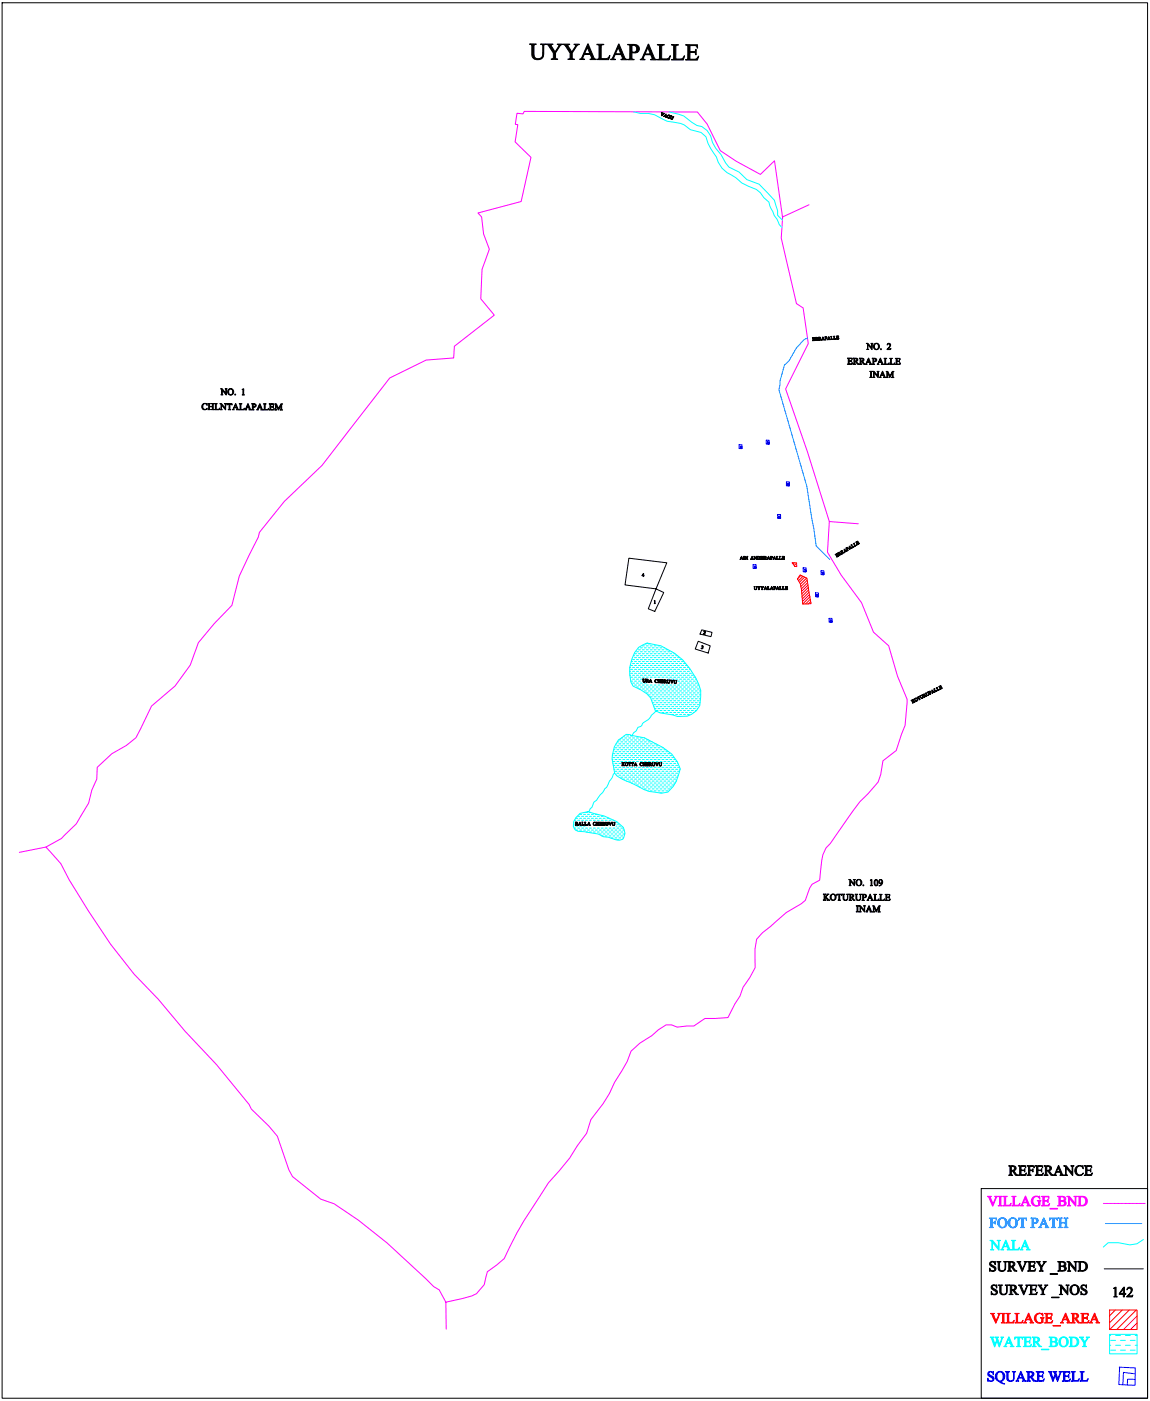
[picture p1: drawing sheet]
<svg xmlns="http://www.w3.org/2000/svg" width="244mm" height="297mm" viewBox="0 0 244 297" stroke-linecap="round" stroke-linejoin="round" font-family="sans-serif">
<g fill="#007fff" stroke="#007fff" stroke-width=".21">
<path d="M209.8 258.2h1.5v.5l-.3-.3-.6-.1v.9l.5-.1 .1-.2v.7l-.1-.3h-.5v.8l.2 .2h-.8l.3-.3v-1.6z" fill-rule="evenodd"/>
<path d="M211.5 259.2a1.05 1.05 0 0 1 2.1 0 1.05 1.05 0 0 1-2.1 0zM212.2 258.4a1.1 1.1 0 0 0 .3 1.8h.2a1.14 1.14 0 0 0 0-1.9z" fill-rule="evenodd"/>
<path d="M213.7 259.2a1.05 1.05 0 0 1 2.1 0 1.05 1.05 0 0 1-2.1 0zM214.4 258.4a1.1 1.1 0 0 0 .3 1.8h.2a1.14 1.14 0 0 0 0-1.9z" fill-rule="evenodd"/>
<path d="M216 258.2h1.6l.1 .5-.3-.3h-.4v1.6l.2 .3h-.8l.2-.2 .1-1.7h-.5l-.2 .3z" fill-rule="evenodd"/>
<path d="M218.6 258.2h.7a.62 .62 0 0 1 .8 .7 .62 .62 0 0 1-1 .4l.1 .8 .2 .2h-.8l.2-.3v-1.6zM219.1 258.4v.8a.46 .46 0 0 0 .7-.4 .46 .46 0 0 0-.7-.4z" fill-rule="evenodd"/>
<path d="M221.3 258.2l.8 1.8 .3 .3h-.8l.2-.2-.2-.5h-.8l-.2 .5 .3 .2h-.7l.3-.3zM221.2 258.7l-.3 .8h.7z" fill-rule="evenodd"/>
<path d="M222.5 258.2h1.7v.5l-.2-.3h-.5v1.6l.3 .3h-.9l.3-.2v-1.7h-.5l-.2 .3z" fill-rule="evenodd"/>
<path d="M224.4 258.2h.8l-.3 .2v.8h1v-.8l-.3-.2h.9l-.3 .3v1.6l.3 .2h-.9l.3-.2v-.8h-1l.1 .8 .2 .2h-.8l.3-.3-.1-1.6z" fill-rule="evenodd"/>
</g>
<g fill="#000" stroke="#000" stroke-width=".21">
<path d="M112.3 9.3h1.4l-.4 .3-.1 1.7a.97 .97 0 0 0 1 1.2 .97 .97 0 0 0 .9-1.3l-.1-1.6-.4-.3h1.2a.48 .48 0 0 0-.5 .6v1.3a1.28 1.28 0 0 1-1.3 1.4 1.28 1.28 0 0 1-1.2-1.4l-.1-1.7z" fill-rule="evenodd"/>
<path d="M115.9 9.3h1.4l-.4 .4 .8 1.3 .8-1.3-.3-.4h1.1l-.7 .7a2.79 2.79 0 0 0-.8 2.4l.4 .2h-1.3l.4-.3a2.79 2.79 0 0 0-.9-2.4z" fill-rule="evenodd"/>
<path d="M119.4 9.3l1.4 .1-.4 .3 .8 1.3 .8-1.3-.3-.3h1.1l-.7 .6a2.79 2.79 0 0 0-.7 2.4l.4 .2h-1.4l.4-.2a2.8 2.8 0 0 0-.8-2.5z" fill-rule="evenodd"/>
<path d="M124.6 9.3l1.3 2.9 .5 .4h-1.3l.3-.2-.3-.9h-1.2l-.3 .9 .4 .2h-1.1l.5-.5zM124.5 10.1l-.5 1.3h1.1z" fill-rule="evenodd"/>
<path d="M126.6 9.4l1.4 .1a.42 .42 0 0 0-.4 .1 .42 .42 0 0 0-.1 .4v2.3a1.38 1.38 0 0 0 1.8-.5l-.2 .8h-2.6l.4-.1 .1-.3v-2.4l-.1-.3z" fill-rule="evenodd"/>
<path d="M131.2 9.3l1.2 2.9 .5 .5h-1.3l.4-.3-.3-.8h-1.3l-.3 .8 .4 .3h-1l.4-.5zM131.1 10.1l-.6 1.3h1.1z" fill-rule="evenodd"/>
<path d="M133.1 9.4h1.2a.97 .97 0 0 1 1.3 1.1 .97 .97 0 0 1-1.5 .7l-.1 1.2 .5 .3h-1.4l.3-.2 .1-.3v-2.4l-.1-.2zM134 9.7v1.3a.73 .73 0 0 0 1-.7 .73 .73 0 0 0-1-.6z" fill-rule="evenodd"/>
<path d="M137.4 9.4l1.3 2.8 .5 .5h-1.3l.4-.3-.3-.8h-1.3l-.3 .8 .4 .3h-1l.4-.5zM137.4 10.1l-.6 1.3h1.1z" fill-rule="evenodd"/>
<path d="M139.4 9.4l1.4 .1a.43 .43 0 0 0-.4 .1 .43 .43 0 0 0-.1 .5v2.3a1.39 1.39 0 0 0 1.9-.6l-.3 .9h-2.5l.3-.2 .1-.2v-2.4l-.1-.3z" fill-rule="evenodd"/>
<path d="M142.4 9.5l1.4 .1a.43 .43 0 0 0-.4 .1 .43 .43 0 0 0-.1 .4v2.3a1.39 1.39 0 0 0 1.9-.6l-.3 .9h-2.5l.4-.2v-2.5v-.3z" fill-rule="evenodd"/>
<path d="M145.4 9.5h2.5l-.1 .7a.51 .51 0 0 0-.6-.5h-.9v1.2h1l.3-.4v1.1l-.3-.5h-1v1.4l.8 .1a1.07 1.07 0 0 0 1.1-.7l-.3 .8h-2.5l.3-.1 .1-.3v-2.6z" fill-rule="evenodd"/>
<path d="M140.2 23.8l.3 .1-.1 .5 .3-.4 .2 .1-.6 .5z" fill-rule="evenodd"/>
<path d="M140.7 24.7l.5-.5 .1 .7-.2-.1 .1-.2zM141.1 24.3l-.1 .2 .2 .1z" fill-rule="evenodd"/>
<path d="M141.5 24.5l.4-.1 .2 .1v.2a.27 .27 0 0 0-.3-.2 .27 .27 0 0 0-.2 .3 .27 .27 0 0 0 .3 .2v-.3l.2 .1-.1 .1a.31 .31 0 0 1-.5 .1 .31 .31 0 0 1 0-.5z" fill-rule="evenodd"/>
<path d="M142.2 24.5l.3 .1-.3 .5 .1 .1h.3l.1-.5 .2 .1-.2 .3a.26 .26 0 0 1-.4 .2 .26 .26 0 0 1-.1-.4z" fill-rule="evenodd"/>
<path d="M172.2 71.6h.5l.1 .1-.4-.1v.3l.3-.1v.2l-.3-.1 .1 .3 .3-.2v.2h-.5z" fill-rule="evenodd"/>
<path d="M172.8 71.6h.5l-.1 .3 .3 .3-.5-.3 .2 .3h-.3zM173 71.6v.3l.2-.1v-.2z" fill-rule="evenodd"/>
<path d="M173.5 71.5h.5l-.1 .3 .3 .3h-.2l-.2-.3v.3l-.3 .1zM173.7 71.5v.3h.1l.1-.2z" fill-rule="evenodd"/>
<path d="M174.5 71.4l.4 .7h-.3v-.2h-.2v.2h-.2zM174.5 71.6l-.1 .3 .2-.1z" fill-rule="evenodd"/>
<path d="M174.9 71.4h.2a.2 .2 0 0 1 .3 .2 .2 .2 0 0 1-.3 .2l.1 .3h-.3zM175 71.5l.2 .2v-.2z" fill-rule="evenodd"/>
<path d="M175.7 71.4l.4 .6h-.2v-.2h-.3v.2h-.2zM175.7 71.5l-.1 .3h.2z" fill-rule="evenodd"/>
<path d="M176.1 71.3h.3l-.1 .6 .4-.1v.2h-.6z" fill-rule="evenodd"/>
<path d="M176.7 71.3h.3l-.1 .6 .4-.2-.1 .2-.5 .1z" fill-rule="evenodd"/>
<path d="M177.3 71.3l.5-.1v.2l-.3-.1v.3l.3-.2v.3l-.3-.1v.2l.4-.1-.1 .2h-.5z" fill-rule="evenodd"/>
<path d="M179.7 75.9h1v.3l-.2-.2h-.4l-.1 .5h.5l.1-.2v.5l-.2-.2h-.4v.5l.5 .1 .3-.3-.1 .3h-1l.2-.2v-.9z" fill-rule="evenodd"/>
<path d="M180.9 75.9l.9 .1v.4l-.2 .2 .6 .6h-.4l-.4-.6h-.2v.5l.2 .1h-.5l.2-.1-.1-1.1zM181.2 76l.1 .6a.3 .3 0 0 0 .4-.3 .3 .3 0 0 0-.5-.3z" fill-rule="evenodd"/>
<path d="M182.2 75.9l.9 .1 .1 .3-.3 .3 .6 .6h-.4l-.4-.6h-.1l-.1 .5 .2 .1h-.5l.2-.1v-.9zM182.6 76v.6a.3 .3 0 0 0 .4-.3 .3 .3 0 0 0-.4-.3z" fill-rule="evenodd"/>
<path d="M183.7 72.8h.3l.8 1v-.8l-.1-.2h.4l-.2 .2v1.1l-.9-1v.8l.2 .2h-.4l.1-.1v-1z" fill-rule="evenodd"/>
<path d="M184.1 75.9l.8 1.4-.6-.1 .2-.1-.1-.3h-.5l-.2 .3 .2 .1h-.4zM184.1 76.2l-.2 .5h.4z" fill-rule="evenodd"/>
<path d="M184.4 78.7h.6l-.2 .2v1l.2 .1h-.6l.2-.1v-1.1z" fill-rule="evenodd"/>
<path d="M185 78.7h.3l.8 1v-.9l-.1-.1h.4l-.2 .2v1.2l-.9-1.1v.9l.2 .1h-.4l.1-.1v-1z" fill-rule="evenodd"/>
<path d="M184.9 75.9l.5 .1a.39 .39 0 0 1 .5 .4 .39 .39 0 0 1-.6 .2v.6l.2 .1h-.6l.2-.2v-1.1zM185.3 76v.6a.29 .29 0 0 0 .4-.3 .29 .29 0 0 0-.4-.3z" fill-rule="evenodd"/>
<path d="M185.2 73.4a.67 .67 0 0 1 1.3 0 .67 .67 0 0 1-1.3 0zM185.6 72.9a.68 .68 0 0 0 .3 1.2 .6 .6 0 0 0 .4-.8 .6 .6 0 0 0-.7-.4z" fill-rule="evenodd"/>
<path d="M186.7 75.9l.7 1.4h-.6l.2-.1-.1-.4h-.5l-.2 .4 .2 .1h-.4zM186.6 76.2l-.2 .6h.4z" fill-rule="evenodd"/>
<path d="M187.1 78.7l.7 1.3h-.5l.1-.1-.1-.3h-.5l-.1 .3 .2 .1h-.5zM187.1 79l-.2 .5h.4z" fill-rule="evenodd"/>
<path d="M187.4 76h.6l-.2 .1v.9a.45 .45 0 0 0 .7-.1l-.1 .4h-1l.2-.2v-1z" fill-rule="evenodd"/>
<path d="M188.2 72.9a.43 .43 0 0 1 .7 .1 .43 .43 0 0 1-.3 .7l-.3 .3 .6-.1-.1 .2h-.7a.95 .95 0 0 0 .5-1l-.2-.2-.3 .3z" fill-rule="evenodd"/>
<path d="M188.6 76h.6l-.2 .1v.9a.45 .45 0 0 0 .7-.1l-.1 .4h-1l.2-.2v-1z" fill-rule="evenodd"/>
<path d="M189.8 76h1v.3l-.1-.2-.5-.1v.6l.4-.1 .1-.1v.4l-.1-.2h-.4v.5v.1h.5l.2-.2-.1 .3h-1l.2-.1v-1z" fill-rule="evenodd"/>
<path d="M43 85.7l.9-.2v.5a.52 .52 0 0 0-.7-.3 .52 .52 0 0 0-.2 .8l.4 .3 .5-.3a.65 .65 0 0 1-1 .2 .65 .65 0 0 1 .1-1z" fill-rule="evenodd"/>
<path d="M44.1 85.6h.5l-.2 .1v.5h.6v-.5l-.2-.1h.6l-.2 .1v1l.2 .2h-.6l.2-.1v-.6h-.6v.6l.2 .1h-.5l.1-.2v-1z" fill-rule="evenodd"/>
<path d="M45.5 85.6h.6l-.2 .1-.1 .9a.45 .45 0 0 0 .8-.1l-.1 .4h-1l.2-.2v-1z" fill-rule="evenodd"/>
<path d="M46.6 85.6h.4l.8 1v-.9l-.2-.1h.4l-.2 .1v1.2l-.8-1.1v.9l.1 .2h-.4l.2-.1v-1.1z" fill-rule="evenodd"/>
<path d="M46.8 82.4h.3l.8 1v-.9l-.2-.1h.5l-.2 .2v1.1l-.9-1v.9l.2 .1h-.5l.2-.1v-1z" fill-rule="evenodd"/>
<path d="M48.2 83.1a.7 .7 0 0 1 1.4 0 .7 .7 0 0 1-1.4 0zM48.7 82.5a.68 .68 0 0 0 .3 1.2 .65 .65 0 0 0 .3-.7 .65 .65 0 0 0-.5-.5z" fill-rule="evenodd"/>
<path d="M48.1 85.6h1.1v.3l-.2-.2h-.2v1.1l.1 .1h-.5l.2-.2v-1h-.3l-.2 .2z" fill-rule="evenodd"/>
<path d="M49.9 85.6l.8 1.3h-.6l.2-.1-.1-.3h-.6l-.1 .3 .2 .1h-.4zM49.9 85.9l-.2 .5h.4z" fill-rule="evenodd"/>
<path d="M51.3 82.6l.4-.2v1.2l.1 .1h-.5l.2-.1v-.9z" fill-rule="evenodd"/>
<path d="M50.7 85.6h.6l-.2 .1v1.1a.54 .54 0 0 0 .7-.3l-.1 .4h-1l.2-.1v-1z" fill-rule="evenodd"/>
<path d="M52.6 85.6l.7 1.3h-.5l.1-.1-.1-.3h-.5l-.2 .3 .2 .1h-.4zM52.5 85.9l-.2 .5h.4z" fill-rule="evenodd"/>
<path d="M53.3 85.6h.5a.39 .39 0 0 1 .5 .4 .39 .39 0 0 1-.6 .3v.5l.2 .1h-.6l.2-.1v-1zM53.7 85.7v.5a.29 .29 0 0 0 .4-.2 .29 .29 0 0 0-.4-.3z" fill-rule="evenodd"/>
<path d="M55.1 85.6l.7 1.3h-.5l.1-.1-.1-.3h-.5l-.1 .3 .1 .1h-.4zM55 85.9l-.2 .5h.5z" fill-rule="evenodd"/>
<path d="M55.8 85.6h.6l-.2 .1v1a.45 .45 0 0 0 .8-.1l-.1 .3h-1.1l.2-.1v-1z" fill-rule="evenodd"/>
<path d="M57.1 85.6h1v.3l-.2-.2h-.5v.5h.4l.1-.2v.5l-.1-.2h-.4v.5h.5l.3-.2-.2 .3h-1l.2-.2v-1z" fill-rule="evenodd"/>
<path d="M58.2 85.6h.4l.5 1 .4-1h.4l-.2 .2v1l.2 .1h-.5l.1-.1v-1l-.5 1.1-.5-1.1v1l.2 .1h-.5l.2-.2v-1z" fill-rule="evenodd"/>
<path d="M187.9 78.7h.4l.4 1.1 .5-1h.4l-.2 .1v1l.2 .2h-.6l.2-.1v-1l-.6 1-.4-1-.1 .9 .2 .1h-.4l.2-.1v-.9z" fill-rule="evenodd"/>
<path d="M157.2 118l.4 .6h-.3v-.2h-.2v.2h-.2zM157.2 118.1l-.1 .3h.2z" fill-rule="evenodd"/>
<path d="M157.6 118h.4l.2 .1a.33 .33 0 0 1-.3 .5h-.3zM157.8 118v.6a.29 .29 0 0 0 .3-.3 .29 .29 0 0 0-.3-.3z" fill-rule="evenodd"/>
<path d="M158.3 118h.3v.6h-.3z" fill-rule="evenodd"/>
<path d="M159.5 118l.3 .6h-.2v-.2h-.3v.2h-.2zM159.4 118.1l-.1 .3h.2z" fill-rule="evenodd"/>
<path d="M159.8 118h.2l.4 .5-.1-.5h.2l-.1 .6-.4-.5 .1 .5h-.3l.1-.5z" fill-rule="evenodd"/>
<path d="M160.5 118h.5l.2 .1a.33 .33 0 0 1-.4 .5h-.3zM160.7 118v.6a.29 .29 0 0 0 .4-.3 .29 .29 0 0 0-.4-.3z" fill-rule="evenodd"/>
<path d="M161.3 118h.2l-.1 .3h.3l-.1-.3h.3v.6h-.3l.1-.3h-.3l.1 .3h-.2z" fill-rule="evenodd"/>
<path d="M162 118h.4l-.1 .3 .3 .3h-.2l-.2-.3v.3h-.2zM162.2 118v.3h.1v-.2z" fill-rule="evenodd"/>
<path d="M162.9 118l.4 .6h-.3l.1-.2h-.3v.2h-.2zM162.9 118.1l-.1 .3h.2z" fill-rule="evenodd"/>
<path d="M163.3 118h.3a.2 .2 0 0 1 .2 .2 .2 .2 0 0 1-.3 .1l.1 .3h-.3zM163.5 118v.3h.2v-.2z" fill-rule="evenodd"/>
<path d="M164.2 118l.4 .6h-.3v-.2h-.2v.2h-.2zM164.2 118.1l-.1 .3h.2z" fill-rule="evenodd"/>
<path d="M164.6 118h.3l-.1 .5 .3-.1v.2h-.5z" fill-rule="evenodd"/>
<path d="M165.2 118h.3l-.1 .6 .3-.2v.2h-.5z" fill-rule="evenodd"/>
<path d="M165.8 118h.5v.1l-.3-.1v.3l.2-.1v.2l-.2-.1v.3l.3-.1v.1h-.5z" fill-rule="evenodd"/>
<path d="M177.1 117.6l.4-.3 .1 .1-.4 .1 .2 .2 .2-.2 .1 .2-.3 .1 .1 .2 .3-.3v.2l-.4 .2z" fill-rule="evenodd"/>
<path d="M177.6 117.3l.4-.2 .1 .3 .4 .1h-.6l.3 .2-.3 .1zM177.8 117.2l.1 .3 .1-.1v-.2z" fill-rule="evenodd"/>
<path d="M178.1 116.9l.5-.1v.3l.4 .1-.5-.1 .2 .3-.2 .1zM178.3 116.9l.2 .2 .1-.1-.1-.2z" fill-rule="evenodd"/>
<path d="M179 116.4l.6 .4-.2 .1-.1-.1-.2 .1 .1 .2-.2 .1zM179 116.6l.1 .2 .2-.1z" fill-rule="evenodd"/>
<path d="M179.3 116.2l.2-.1a.2 .2 0 0 1 .3 .1 .2 .2 0 0 1-.2 .2l.3 .3-.3 .1zM179.5 116.2l.2 .2v-.2z" fill-rule="evenodd"/>
<path d="M180.1 115.8l.6 .4-.2 .1-.1-.2-.2 .1 .1 .2-.2 .1zM180.1 115.9l.1 .3 .1-.1z" fill-rule="evenodd"/>
<path d="M180.4 115.6l.2-.2 .3 .6 .2-.3 .1 .2-.5 .3z" fill-rule="evenodd"/>
<path d="M181.4 115l.5-.3v.1l-.3 .1 .1 .2 .2-.2 .1 .2-.2 .1 .1 .2 .3-.3v.2l-.4 .2z" fill-rule="evenodd"/>
<path d="M180.9 115.3l.3-.2 .2 .6 .2-.3 .1 .2-.5 .2z" fill-rule="evenodd"/>
<path d="M136.4 121.6l.2 .4-.1 .3-.1-.2h-.3zM136.4 121.7l-.2 .3h.2z" fill-rule="evenodd"/>
<path d="M138.7 127.4l.2-.1 .1 .7h-.3z" fill-rule="evenodd"/>
<path d="M148.8 137l.2-.1 .1 .2-.1 .3-.2 .2-.1-.1h.2l-.1-.3 .2-.1z" fill-rule="evenodd"/>
<path d="M149.3 133.9a.21 .21 0 0 1 .3 .1 .21 .21 0 0 1-.2 .3l-.2 .1h.3v.1l-.4-.1 .4-.3-.1-.2-.2 .1z" fill-rule="evenodd"/>
<path d="M159.8 124.4h.3v.5a.2 .2 0 0 0 .2 .1 .2 .2 0 0 0 .1-.3l-.1-.3h.2l-.1 .3a.25 .25 0 0 1-.2 .3 .25 .25 0 0 1-.3-.3z" fill-rule="evenodd"/>
<path d="M160.6 124.4h.2l.1 .3 .1-.3h.2l-.3 .3 .1 .3h-.2l.1-.3z" fill-rule="evenodd"/>
<path d="M161.3 124.4h.2l.1 .3 .1-.3h.3l-.3 .3v.3h-.2l.1-.3z" fill-rule="evenodd"/>
<path d="M162.3 124.3l.4 .7h-.3v-.2h-.2v.2h-.2zM162.3 124.5l-.1 .3h.2z" fill-rule="evenodd"/>
<path d="M162.7 124.4h.3l-.1 .5 .4-.1-.1 .2h-.5z" fill-rule="evenodd"/>
<path d="M163.6 124.3l.4 .7h-.3v-.2h-.2v.2h-.2zM163.6 124.5l-.1 .3h.2z" fill-rule="evenodd"/>
<path d="M164 124.4h.2a.2 .2 0 0 1 .3 .2 .2 .2 0 0 1-.3 .1l.1 .3h-.3zM164.2 124.4v.3h.1l.1-.2z" fill-rule="evenodd"/>
<path d="M164.9 124.3l.3 .7h-.2v-.2h-.3v.2h-.2zM164.9 124.5l-.2 .3h.3z" fill-rule="evenodd"/>
<path d="M165.3 124.4h.3l-.1 .5 .3-.1v.2h-.5z" fill-rule="evenodd"/>
<path d="M165.9 124.4h.3l-.1 .5 .3-.1v.2h-.5z" fill-rule="evenodd"/>
<path d="M166.5 124.4h.5v.1l-.4-.1v.3l.3-.1v.2l-.3-.1 .1 .3 .3-.2v.2h-.5z" fill-rule="evenodd"/>
<path d="M136.2 144h.3l-.1 .4 .1 .2 .3-.1-.1-.5h.2l-.1 .4a.26 .26 0 0 1-.2 .2 .26 .26 0 0 1-.3-.3z" fill-rule="evenodd"/>
<path d="M137 144l.4 .1-.1 .2 .3 .4-.4-.4v.4l-.3-.1zM137.1 144v.3h.2v-.2z" fill-rule="evenodd"/>
<path d="M137.9 144l.4 .7h-.3v-.2h-.2v.2h-.2zM137.9 144.2l-.1 .2h.2z" fill-rule="evenodd"/>
<path d="M138.9 144.2l.5-.1v.2a.26 .26 0 0 0-.4-.1 .26 .26 0 0 0 0 .4 .26 .26 0 0 0 .4 0 .32 .32 0 0 1-.5 .1 .32 .32 0 0 1 0-.5z" fill-rule="evenodd"/>
<path d="M139.5 144.1h.2l-.1 .3h.3v-.3h.2v.7h-.3l.1-.3-.3-.1 .1 .4-.3-.1z" fill-rule="evenodd"/>
<path d="M140.2 144.1h.5v.2l-.3-.1v.2l.2-.1v.3l-.2-.1-.1 .2 .4-.1v.2h-.5z" fill-rule="evenodd"/>
<path d="M140.8 144.2h.4l-.1 .3 .3 .3-.4-.3v.3h-.2zM141 144.2l-.1 .3h.2v-.2z" fill-rule="evenodd"/>
<path d="M141.4 144.2h.3l-.1 .5a.2 .2 0 0 0 .2 .1 .2 .2 0 0 0 .2-.2l-.1-.4h.2l-.1 .4a.26 .26 0 0 1-.3 .3 .26 .26 0 0 1-.2-.3z" fill-rule="evenodd"/>
<path d="M142.1 144.2h.3l.1 .5 .1-.5h.2l-.3 .7z" fill-rule="evenodd"/>
<path d="M142.8 144.2l.3 .1-.1 .5a.2 .2 0 0 0 .3 .1 .2 .2 0 0 0 .1-.3l-.1-.3h.2l-.1 .3a.26 .26 0 0 1-.3 .3 .26 .26 0 0 1-.2-.3z" fill-rule="evenodd"/>
<path d="M193.2 148.5l.2-.1 .1 .3v-.3l.2-.2-.2 .5 .6 .1-.3 .1-.3-.2 .2 .3-.2 .1z" fill-rule="evenodd"/>
<path d="M193.9 148.3a.35 .35 0 0 1 .7 0 .35 .35 0 0 1-.7 0zM194 148.3a.28 .28 0 0 0 .5 0 .28 .28 0 0 0-.5 0z" fill-rule="evenodd"/>
<path d="M194.5 147.9l.4-.3 .1 .2h-.3l.4 .5-.2 .1-.2-.6-.2 .2z" fill-rule="evenodd"/>
<path d="M195 147.6l.2-.1 .2 .5h.2l.1-.2-.3-.4 .2-.1 .1 .4a.26 .26 0 0 1-.1 .4 .26 .26 0 0 1-.4-.2z" fill-rule="evenodd"/>
<path d="M195.6 147.3l.4-.2 .1 .3 .4 .2-.2 .1-.3-.2 .1 .3-.2 .1zM195.8 147.3l.1 .2 .1-.1v-.2z" fill-rule="evenodd"/>
<path d="M196.2 147l.2-.1 .2 .4 .2 .1 .1-.2-.3-.4 .2-.1 .1 .4a.26 .26 0 0 1-.1 .4 .26 .26 0 0 1-.4-.2z" fill-rule="evenodd"/>
<path d="M196.8 146.7l.2-.1a.21 .21 0 0 1 .4 .1 .2 .2 0 0 1-.3 .2l.3 .2-.3 .2zM197 146.6l.2 .3v-.3z" fill-rule="evenodd"/>
<path d="M197.6 146.3l.6 .4-.5 .1 .1 .1-.2 .1zM197.7 146.4v.3l.2-.1z" fill-rule="evenodd"/>
<path d="M198 146.1l.2-.1 .2 .6 .3-.3v.2l-.5 .2z" fill-rule="evenodd"/>
<path d="M198.5 145.9l.3-.2 .1 .6 .3-.3v.2l-.4 .2z" fill-rule="evenodd"/>
<path d="M199 145.6l.5-.2v.1h-.3l.1 .3 .2-.2 .1 .2h-.3l.2 .2 .2-.2 .1 .1-.5 .3z" fill-rule="evenodd"/>
<path d="M122 174.3l.4 .1-.1 .2 .3 .4-.4-.3v.3h-.2zM122.2 174.4v.2h.1v-.2z" fill-rule="evenodd"/>
<path d="M123 174.3l.3 .7-.5-.3v.3h-.2zM122.9 174.5l-.1 .2h.2z" fill-rule="evenodd"/>
<path d="M123.3 174.3h.3l-.1 .6 .4-.1-.1 .2h-.5z" fill-rule="evenodd"/>
<path d="M123.9 174.3h.3l-.1 .6 .4-.1-.1 .2h-.5z" fill-rule="evenodd"/>
<path d="M124.9 174.3l.3 .7h-.2v-.2h-.3v.2h-.2zM124.8 174.5l-.1 .2h.2z" fill-rule="evenodd"/>
<path d="M125.8 174.4l.5-.1v.2a.26 .26 0 0 0-.4 0 .26 .26 0 0 0 .1 .4 .26 .26 0 0 0 .3-.1 .33 .33 0 0 1-.4 .1 .33 .33 0 0 1-.1-.5z" fill-rule="evenodd"/>
<path d="M126.4 174.3h.3l-.1 .3h.3l-.1-.3h.3v.7h-.3l.1-.3h-.3l.1 .3h-.3z" fill-rule="evenodd"/>
<path d="M127.1 174.3h.5v.2l-.3-.1v.2l.2-.1v.3l-.2-.1v.2l.4-.1-.1 .2h-.5z" fill-rule="evenodd"/>
<path d="M127.7 174.3l.5 .1-.2 .3 .3 .3-.4-.3 .1 .3h-.3zM127.9 174.4v.3l.1-.1 .1-.2z" fill-rule="evenodd"/>
<path d="M128.3 174.3h.3l-.1 .5 .2 .2 .2-.2-.1-.5h.2l-.1 .4a.25 .25 0 0 1-.2 .3 .25 .25 0 0 1-.3-.3z" fill-rule="evenodd"/>
<path d="M129.1 174.3h.2l.1 .6 .1-.6h.2l-.3 .7z" fill-rule="evenodd"/>
<path d="M129.8 174.3h.2l-.1 .5 .2 .2 .2-.1-.1-.5h.3l-.1 .3a.25 .25 0 0 1-.3 .3 .25 .25 0 0 1-.2-.3z" fill-rule="evenodd"/>
<path d="M131.8 161.7h.3l-.1 .3 .2-.3h.2l-.3 .3 .4 .3h-.3l-.2-.3 .1 .3h-.3z" fill-rule="evenodd"/>
<path d="M132.5 162a.35 .35 0 0 1 .7 0 .35 .35 0 0 1-.7 0zM132.6 162a.28 .28 0 0 0 .5 0 .28 .28 0 0 0-.5 0z" fill-rule="evenodd"/>
<path d="M133.3 161.7h.5v.2l-.2-.2 .1 .7h-.3l.1-.7-.3 .2z" fill-rule="evenodd"/>
<path d="M133.9 161.7h.5v.2l-.2-.2 .1 .7h-.3l.1-.7-.3 .2z" fill-rule="evenodd"/>
<path d="M134.8 161.7l.3 .7h-.2v-.3h-.3v.3h-.2zM134.7 161.8l-.1 .3h.3z" fill-rule="evenodd"/>
<path d="M135.8 161.8l.4-.1v.2a.25 .25 0 0 0-.4 0 .25 .25 0 0 0 0 .4 .25 .25 0 0 0 .4-.1 .32 .32 0 0 1-.5 .1 .32 .32 0 0 1 .1-.5z" fill-rule="evenodd"/>
<path d="M136.3 161.7h.3l-.1 .3h.3l-.1-.3h.3v.7h-.3l.1-.3h-.3l.1 .3h-.3z" fill-rule="evenodd"/>
<path d="M137 161.7h.5v.2l-.3-.1v.2l.2-.1v.2l-.2-.1v.3l.4-.1-.1 .2h-.5z" fill-rule="evenodd"/>
<path d="M137.6 161.7l.5 .1-.2 .3 .3 .3h-.1l-.2-.3v.3h-.3zM137.8 161.8v.2h.1l.1-.2z" fill-rule="evenodd"/>
<path d="M138.2 161.7h.3l-.1 .5 .2 .2 .2-.2-.1-.5h.2l-.1 .4a.25 .25 0 0 1-.2 .3 .25 .25 0 0 1-.3-.3z" fill-rule="evenodd"/>
<path d="M139 161.7h.2l.1 .5 .1-.5h.2l-.3 .7z" fill-rule="evenodd"/>
<path d="M139.7 161.7h.2l-.1 .5 .2 .2 .2-.2-.1-.5h.3l-.1 .4a.26 .26 0 0 1-.3 .3 .26 .26 0 0 1-.2-.3z" fill-rule="evenodd"/>
<path d="M174.6 189.6h.5l-.2 .1v.5l.5-.5-.1-.1h.5l-.7 .5 .8 .8h-.6l.1-.2-.5-.5v.5l.2 .2h-.6l.2-.2v-1z" fill-rule="evenodd"/>
<path d="M176 190.2a.67 .67 0 0 1 1.3 0 .67 .67 0 0 1-1.3 0zM176.4 189.7a.68 .68 0 0 0 .3 1.1 .65 .65 0 0 0 .4-.6 .65 .65 0 0 0-.5-.6z" fill-rule="evenodd"/>
<path d="M177.4 189.6h1.1v.3l-.2-.2h-.2l-.1 1 .2 .2h-.5l.2-.1v-1.1h-.3l-.2 .2z" fill-rule="evenodd"/>
<path d="M178.6 189.6h.5l-.1 .1-.1 .7a.39 .39 0 0 0 .4 .5 .39 .39 0 0 0 .4-.6v-.6l-.2-.1h.5l-.2 .1v.7a.51 .51 0 0 1-.6 .5 .51 .51 0 0 1-.4-.6l-.1-.6z" fill-rule="evenodd"/>
<path d="M180 186.5h.3l.8 1v-.9l-.2-.1h.5l-.2 .1v1.2l-.9-1.1v.9l.2 .2h-.5l.2-.1v-1.1z" fill-rule="evenodd"/>
<path d="M180 189.6l.9 .1 .1 .3-.3 .3 .6 .6h-.3l-.5-.6h-.1v.4l.2 .2h-.6l.2-.1v-1zM180.4 189.7v.5a.3 .3 0 0 0 .4-.3 .3 .3 0 0 0-.4-.2z" fill-rule="evenodd"/>
<path d="M181.5 192h.6l-.2 .2v1l.2 .1h-.6l.2-.1v-.9z" fill-rule="evenodd"/>
<path d="M181.4 187.1a.7 .7 0 0 1 1.4 0 .7 .7 0 0 1-1.4 0zM181.9 186.6a.68 .68 0 0 0 .3 1.1 .65 .65 0 0 0 .3-.6 .65 .65 0 0 0-.5-.6z" fill-rule="evenodd"/>
<path d="M182.1 192h.4l.8 1v-.9l-.2-.1h.4l-.2 .2v1.2l-.8-1.1v1h.1h-.4l.2-.1v-1z" fill-rule="evenodd"/>
<path d="M181.3 189.6h.6l-.2 .1v.7a.39 .39 0 0 0 .4 .5 .39 .39 0 0 0 .3-.5v-.7l-.2-.1h.5l-.2 .1v.7a.51 .51 0 0 1-.5 .5 .51 .51 0 0 1-.5-.6v-.6z" fill-rule="evenodd"/>
<path d="M182.7 189.6h.5a.39 .39 0 0 1 .5 .4 .39 .39 0 0 1-.6 .3v.5l.2 .1h-.6l.2-.2v-1zM183.1 189.7v.5a.29 .29 0 0 0 .4-.2 .29 .29 0 0 0-.4-.3z" fill-rule="evenodd"/>
<path d="M184.2 192l.7 1.4h-.5l.2-.1-.1-.4h-.6l-.1 .3 .2 .2-.4-.1zM184.2 192.3l-.2 .5h.4z" fill-rule="evenodd"/>
<path d="M184.5 186.6l.4-.1v1.2l.1 .1h-.5l.2-.1v-.9z" fill-rule="evenodd"/>
<path d="M184.5 189.6l.7 1.3h-.5l.1-.1-.1-.3h-.5l-.1 .3 .1 .1h-.4zM184.4 189.9l-.2 .5h.5z" fill-rule="evenodd"/>
<path d="M185.5 186.6a.35 .35 0 0 1 .6 .1 .68 .68 0 0 1-.4 1.1 .91 .91 0 0 1-.2-1.2zM185.7 186.6l-.2 .7 .3 .5 .1-.2 .1-.6-.1-.4z" fill-rule="evenodd"/>
<path d="M185 192.1h.4l.4 1 .5-1h.4l-.2 .1v.9l.2 .3h-.6l.2-.1v-1l-.5 1.1-.5-1.1v.9l.2 .2h-.5l.2-.1v-1.1z" fill-rule="evenodd"/>
<path d="M185.3 189.6h.5l-.2 .1v1a.45 .45 0 0 0 .8-.1l-.1 .3h-1l.1-.2v-1z" fill-rule="evenodd"/>
<path d="M186.5 186.6a.54 .54 0 0 1 .7 .2 .54 .54 0 0 1-.2 .7l-.7 .3 .4-.2 .2-.4a.41 .41 0 0 1-.6-.1 .41 .41 0 0 1 .2-.5zM186.6 186.6l-.1 .5a.28 .28 0 0 0 .5 0 .28 .28 0 0 0-.1-.4z" fill-rule="evenodd"/>
<path d="M186.5 189.6h.5l-.2 .1v1a.45 .45 0 0 0 .8-.1l-.1 .3h-1l.1-.2v-1z" fill-rule="evenodd"/>
<path d="M187.7 189.6h1v.3l-.2-.2h-.5v.5h.4l.1-.2v.5l-.1-.2h-.4v.4l.1 .2h.4l.3-.3-.1 .3h-1.1l.2-.1v-.9z" fill-rule="evenodd"/>
<path d="M213.9 247.2h.7a.56 .56 0 0 1 .8 .3 .56 .56 0 0 1-.5 .7l.7 .8 .3 .2h-.6l-.7-1h-.2v.7l.3 .3h-.8l.3-.3v-1.5zM214.4 247.3l.1 .9a.45 .45 0 0 0 .6-.4 .45 .45 0 0 0-.4-.5z" fill-rule="evenodd"/>
<path d="M215.9 247.2h1.6v.4l-.3-.3h-.7v.8l.6-.1 .2-.2v.7l-.2-.3h-.6v.8l.8 .1 .4-.4-.2 .5h-1.6l.3-.3v-1.5z" fill-rule="evenodd"/>
<path d="M217.8 247.2h1.5v.4l-.3-.3h-.6v.8l.5-.1 .1-.2v.7l-.2-.3h-.4v.8l.2 .2h-.8l.3-.3v-1.6z" fill-rule="evenodd"/>
<path d="M219.5 247.2h1.6v.4l-.3-.3h-.7v.8l.6-.1 .2-.2v.7l-.2-.3h-.6v.8l.7 .1 .4-.4-.1 .5h-1.6l.3-.3v-1.5z" fill-rule="evenodd"/>
<path d="M221.4 247.2h.7a.56 .56 0 0 1 .8 .3 .56 .56 0 0 1-.5 .7l.7 .8 .3 .2h-.6l-.6-1h-.3v.7l.3 .3h-.8l.3-.3v-1.5zM221.9 247.3l.1 .9a.45 .45 0 0 0 .6-.4 .45 .45 0 0 0-.4-.5z" fill-rule="evenodd"/>
<path d="M224.4 247.1l.8 1.8 .3 .3h-.8l.2-.2-.1-.5h-.8l-.2 .5 .2 .2h-.6l.3-.3zM224.4 247.6l-.4 .8h.7z" fill-rule="evenodd"/>
<path d="M225.5 247.2h.6l1.2 1.5v-1.4l-.3-.1h.7l-.2 .1v1.9l-1.4-1.6v1.3l.2 .3h-.7l.3-.2v-1.6z" fill-rule="evenodd"/>
<path d="M228.3 247.3a1.08 1.08 0 0 1 1.2 0l.1-.2 .1 .7a.77 .77 0 0 0-1-.5 .77 .77 0 0 0-.5 1 .76 .76 0 0 0 .6 .8 .76 .76 0 0 0 .9-.4 .98 .98 0 0 1-1.4 .4 .98 .98 0 0 1-.3-1.5z" fill-rule="evenodd"/>
<path d="M229.9 247.2h1.6v.4l-.3-.3h-.7v.8l.6-.1 .2-.2v.7l-.2-.3h-.6v.8l.7 .1 .4-.4-.1 .5h-1.6l.3-.3v-1.5z" fill-rule="evenodd"/>
<path d="M209.9 267.7a.82 .82 0 0 1 1-.1l.1-.2v.7a.44 .44 0 0 0-.4-.6 .44 .44 0 0 0-.5 .5l.5 .3a.66 .66 0 0 1 .5 1 .66 .66 0 0 1-1.1 .1l-.2 .2v-.7a.56 .56 0 0 0 .5 .5 .56 .56 0 0 0 .6-.3v-.1a1.52 1.52 0 0 1-1.1-1.1z" fill-rule="evenodd"/>
<path d="M210.2 272.6a.82 .82 0 0 1 1-.1l.2-.1-.1 .7a.44 .44 0 0 0-.4-.6 .44 .44 0 0 0-.4 .5l.4 .3a.66 .66 0 0 1 .5 1 .66 .66 0 0 1-1.1 .1l-.1 .1v-.7a.56 .56 0 0 0 .4 .6 .56 .56 0 0 0 .6-.3v-.2a1.54 1.54 0 0 1-1.1-1.1z" fill-rule="evenodd"/>
<path d="M211.4 267.5h.8l-.2 .1-.1 1.1a.6 .6 0 0 0 .7 .8 .6 .6 0 0 0 .5-.8v-1.1l-.3-.1h.7l-.3 .2v1a.8 .8 0 0 1-.8 .9 .8 .8 0 0 1-.8-1v-1z" fill-rule="evenodd"/>
<path d="M211.7 272.4h.9l-.3 .2v1.1a.6 .6 0 0 0 .6 .7 .6 .6 0 0 0 .5-.8v-1l-.3-.2h.7l-.2 .2v1a.8 .8 0 0 1-.9 .9 .8 .8 0 0 1-.7-.9l-.1-1z" fill-rule="evenodd"/>
<path d="M213.6 267.5h.7a.56 .56 0 0 1 .8 .3 .56 .56 0 0 1-.4 .7l.6 .8 .3 .2h-.5l-.7-.9h-.2v.7l.3 .2h-.9l.3-.3v-1.5zM214.2 267.6v.9a.46 .46 0 0 0 .7-.5 .46 .46 0 0 0-.7-.4z" fill-rule="evenodd"/>
<path d="M213.9 272.4h.8a.56 .56 0 0 1 .8 .4 .56 .56 0 0 1-.5 .7l.6 .8 .4 .2h-.6l-.7-1h-.2v.7l.3 .3h-.9l.3-.3v-1.5zM214.5 272.6v.8a.46 .46 0 0 0 .7-.4 .46 .46 0 0 0-.7-.4z" fill-rule="evenodd"/>
<path d="M215.6 267.5h.9l-.3 .2 .6 1.4 .6-1.4-.3-.2h.7l-.3 .3-.7 1.8-.9-1.9z" fill-rule="evenodd"/>
<path d="M216 272.4h.8l-.2 .3 .5 1.4 .6-1.4-.2-.3h.6l-.3 .3-.7 1.8-.9-1.9z" fill-rule="evenodd"/>
<path d="M217.9 267.5h1.5l.1 .4-.3-.3h-.7v.8h.6l.2-.3v.7l-.2-.3h-.6v.9h.7l.4-.4-.2 .5h-1.5l.3-.3v-1.5z" fill-rule="evenodd"/>
<path d="M218.2 272.4h1.6v.5l-.3-.3h-.7v.8l.6-.1 .2-.2v.7l-.2-.3h-.6v.8l.7 .1 .4-.4-.1 .5h-1.6l.3-.3v-1.5z" fill-rule="evenodd"/>
<path d="M219.7 267.5h.9l-.2 .2 .5 .8 .5-.8-.2-.2h.7l-.5 .4a1.73 1.73 0 0 0-.4 1.5l.2 .1h-.8l.2-.1a1.73 1.73 0 0 0-.5-1.6z" fill-rule="evenodd"/>
<path d="M220 272.4h.9l-.2 .3 .5 .8 .5-.8-.2-.3h.7l-.5 .4a1.73 1.73 0 0 0-.4 1.5l.2 .2h-.8l.3-.2a1.73 1.73 0 0 0-.6-1.5z" fill-rule="evenodd"/>
<path d="M222.6 270.1h1.6v.1h-1.6z" fill-rule="evenodd"/>
<path d="M224.5 272.4h.5l1.3 1.6v-1.4l-.3-.2h.7l-.3 .2v1.9l-1.4-1.6v1.3l.3 .3h-.7l.3-.2v-1.6z" fill-rule="evenodd"/>
<path d="M223 275h1.6v.1h-1.6z" fill-rule="evenodd"/>
<path d="M224.3 267.5h.8a.55 .55 0 0 1 .8 .2 .55 .55 0 0 1-.3 .8 .57 .57 0 0 1 .4 .7 .57 .57 0 0 1-.8 .3h-.9l.3-.3v-1.5zM224.8 268.5v.9a.53 .53 0 0 0 .7 0 .53 .53 0 0 0 .1-.7zM224.8 267.6v.8a.47 .47 0 0 0 .8-.2 .47 .47 0 0 0-.5-.6z" fill-rule="evenodd"/>
<path d="M226.2 267.5h.6l1.2 1.5v-1.4l-.3-.1h.7l-.2 .1-.1 1.9-1.4-1.6v1.4l.3 .2h-.7l.3-.1v-1.7z" fill-rule="evenodd"/>
<path d="M226.8 273.5a1.05 1.05 0 0 1 2.1 0 1.05 1.05 0 0 1-2.1 0zM227.5 272.6a1.1 1.1 0 0 0 .3 1.8h.2a1.14 1.14 0 0 0 0-1.9z" fill-rule="evenodd"/>
<path d="M228.5 267.5h.9a1.03 1.03 0 0 1 1.2 .9 1.03 1.03 0 0 1-1.2 1.1h-.9l.3-.3v-1.5zM229.1 267.6v1.8a.89 .89 0 0 0 1.1-.9 .89 .89 0 0 0-1.1-.9z" fill-rule="evenodd"/>
<path d="M229.3 272.6l.3-.2 .6 .1 .2-.1-.1 .7a.45 .45 0 0 0-.3-.6 .45 .45 0 0 0-.5 .5l.4 .3a.66 .66 0 0 1 .5 1 .66 .66 0 0 1-1.1 .1l-.1 .1v-.7a.56 .56 0 0 0 .4 .6 .56 .56 0 0 0 .6-.3l-.1-.3-.8-.5a.5 .5 0 0 1 0-.7z" fill-rule="evenodd"/>
<path d="M236.1 273.1l.5-.2 .1 1.9 .2 .2h-.8l.3-.2v-1.4v-.2z" fill-rule="evenodd"/>
<path d="M238.3 272.9h.1v1.3h.3v.2h-.3v.6h-.2v-.6h-.9zM238.2 273.2l-.7 1h.7z" fill-rule="evenodd"/>
<path d="M239 273.1a.63 .63 0 0 1 1 .1 .63 .63 0 0 1-.2 .9l-.6 .6h.7l.3-.1-.1 .4h-1.2a2.24 2.24 0 0 0 .9-1.5 .47 .47 0 0 0-.4-.4 .47 .47 0 0 0-.5 .4z" fill-rule="evenodd"/>
<circle cx="186.8" cy="74" r=".11"/>
<circle cx="49.9" cy="83.7" r=".11"/>
<circle cx="183.1" cy="187.7" r=".11"/>
</g>
<path d="M171.2 71.7l-.6 .3-1.7 1.7-1.6 2.8-1 .9-.9 3.3-.2 2 5.9 20.4 2 12.7 2.8 2.8M234.4 259.4h7.7" fill="none" stroke="#007fff" stroke-width=".21"/>
<g fill="#0ff" stroke="#0ff" stroke-width=".21">
<path d="M209.9 263h.6l1.2 1.5v-1.4l-.3-.1h.7l-.3 .2v1.8l-1.4-1.6v1.4l.3 .2h-.7l.3-.1v-1.7z" fill-rule="evenodd"/>
<path d="M213.2 262.9l.8 1.8 .3 .3h-.8l.3-.1-.2-.6h-.8l-.2 .6 .2 .1h-.6l.3-.3zM213.2 263.4l-.4 .8h.7z" fill-rule="evenodd"/>
<path d="M214.4 263h1l-.4 .2v1.5a.77 .77 0 0 0 1.2-.2l-.2 .5h-1.6l.3-.3v-1.5z" fill-rule="evenodd"/>
<path d="M217.3 262.9l.8 1.8 .3 .3h-.8l.2-.1-.1-.6h-.8l-.2 .6 .2 .1h-.6l.3-.3zM217.3 263.4l-.4 .8h.7z" fill-rule="evenodd"/>
<path d="M210 283.5h.7l-.2 .2 .5 1.3 .3-.9-.4-.6h.8l-.2 .2 .5 1.3 .4-1.3-.2-.2h.6l-.2 .2-.7 1.9-.5-1.3-.5 1.3-.7-1.9z" fill-rule="evenodd"/>
<path d="M213.9 283.4l.8 1.8 .3 .3h-.8l.2-.1-.2-.6h-.8l-.2 .6 .3 .1h-.7l.3-.3zM213.8 283.9l-.3 .8h.7z" fill-rule="evenodd"/>
<path d="M215.2 283.5h1.6v.5l-.2-.4h-.5v1.7l.3 .2h-.9l.3-.2v-1.7h-.5l-.2 .4z" fill-rule="evenodd"/>
<path d="M217 283.5h1.5l.1 .4-.3-.3h-.7v.8h.6l.2-.3v.7l-.2-.3h-.6v.9h.7l.4-.4-.2 .5h-1.5l.3-.3v-1.5z" fill-rule="evenodd"/>
<path d="M218.8 283.5h.8a.56 .56 0 0 1 .8 .3 .56 .56 0 0 1-.5 .7l.6 .8 .4 .2h-.6l-.7-.9h-.2v.7l.3 .2h-.9l.3-.3v-1.5zM219.4 283.6l.1 .9a.46 .46 0 0 0 .6-.5 .46 .46 0 0 0-.7-.4z" fill-rule="evenodd"/>
<path d="M220.8 286.1h1.6v.1h-1.6z" fill-rule="evenodd"/>
<path d="M222.4 283.5h.9a.55 .55 0 0 1 .8 .2 .55 .55 0 0 1-.3 .8 .57 .57 0 0 1 .4 .7 .57 .57 0 0 1-.8 .3h-1l.3-.3v-1.4zM223 284.5v.9a.53 .53 0 0 0 .7 0 .53 .53 0 0 0 .1-.7zM223 283.6v.8a.49 .49 0 0 0 .7-.1 .49 .49 0 0 0-.1-.6z" fill-rule="evenodd"/>
<path d="M224.5 284.5a1.05 1.05 0 0 1 2.1 0 1.05 1.05 0 0 1-2.1 0zM225.2 283.7a1.1 1.1 0 0 0 .3 1.8h.2a1.13 1.13 0 0 0 0-1.9z" fill-rule="evenodd"/>
<path d="M226.7 283.5h.8a1.03 1.03 0 0 1 1.3 1 1.03 1.03 0 0 1-1.2 1h-.9l.3-.3v-1.4zM227.3 283.6v1.8a.89 .89 0 0 0 1.1-.9 .89 .89 0 0 0-1.1-.9z" fill-rule="evenodd"/>
<path d="M228.9 283.5h.8l-.2 .2 .5 .8 .5-.8-.2-.2h.7l-.4 .4a1.79 1.79 0 0 0-.5 1.5l.3 .1h-.9l.3-.1a1.79 1.79 0 0 0-.6-1.6z" fill-rule="evenodd"/>
</g>
<g fill="none" stroke="#0ff" stroke-width=".21">
<path d="M134.3 23.7l1.4 .3h1.7l1.4 .3 2.7 1.4 2.8 .5 .8 .3 1.3 1 2.2 .6 1.1 .9a11.5 11.5 0 0 0 2.2 4.3 5.3 5.3 0 0 0 3.1 3.8l1 .6 1.3 1.1 3.1 1.4 .8 .7 .8 1 1 .9 .2 .8 1 2.1 .5 .8a3 3 0 0 0 1.1 1.7M141.9 23.7l3.1 .9 2.8 2a3.8 3.8 0 0 1 3.3 3.6l.7 1.3 1.1 1.3 .9 1.7 .8 .9 2.1 1.1 1.7 1.6 2.6 1 3.2 3.4 .7 2.2v.9l1 1.1M134.1 139.4h.1M134.1 139.8h.4M134.3 139h.2M134.5 139.4h.5M134.5 138.6h.5M135 139.8h.4M135 139h.4M135 138.2h.4M135.3 137.4h.1M135.4 139.4h.4"/>
<path d="M135.4 138.6h.4M135.4 137.8h.4M135.4 137.2l1.8-.9a12.6 12.6 0 0 1 9.1 5.5l1.2 1.9a7 7 0 0 1 .9 5.9 4.3 4.3 0 0 1-5.8 2l-2.7-.5-.9-.3-1-2.8-.8-.9-1.4-.9-1.5-.7a7.3 7.3 0 0 1 .3-7.2zM135.8 139.8h.4M135.8 139h.4M135.8 138.2h.4M135.8 137.4h.4M136.2 139.4h.4M136.2 138.6h.4M136.2 137.8h.4M136.2 136.9h.4M136.6 139.8h.4"/>
<path d="M136.6 139h.4M136.6 138.2h.4M136.6 137.4h.4M136.8 136.5h.2M137 139.4h.4M137 138.6h.4M137 137.8h.4M137 136.9h.4M137.4 139.8h.5M137.4 139h.5M137.4 138.2h.5M137.4 137.4h.5"/>
<path d="M137.4 136.5h.5M137.9 139.4h.4M137.9 138.6h.4M137.9 137.8h.4M137.9 136.9h.4M138.3 139.8h.4M138.3 139h.4M138.3 138.2h.4M138.3 137.4h.4M138.7 139.4h.4M138.7 138.6h.4M138.7 137.8h.4"/>
<path d="M138.7 136.9h.4M139.1 139.8h.4M139.1 139h.4M139.1 138.2h.4M139.1 137.4h.4M139.5 139.4h.4M139.5 138.6h.4M139.5 137.8h.4M139.5 136.9h.4M139.9 139.8h.5M139.9 139h.5M139.9 138.2h.5"/>
<path d="M139.9 137.4h.5M140.4 139.4h.4M140.4 138.6h.4M140.4 137.8h.4M140.8 139.8h.4M140.8 139h.4M140.8 138.2h.4M140.8 137.4h.1M141.2 139.4h.4M141.2 138.6h.4M141.2 137.8h.4M141.6 139.8h.4"/>
<path d="M141.6 139h.4M141.6 138.2h.4M142 139.4h.4M142 138.6h.4M142.4 139.8h.5M142.4 139h.5M142.4 138.2h.1M142.9 139.4h.4M142.9 138.6h.2M143.3 139.8h.4M143.3 139h.4M143.7 139.4h.4"/>
<path d="M144.1 139.8h.4M130 159.8h.4M130.1 159h.3M130.4 159.4h.4M130.4 158.5h.4M130.6 157.7h.2M130.8 159.8h.4M130.8 159h.4M130.8 158.1h.4M130.9 157.3h.3M131.1 156.9l1.7-1.2 3.8 .7 3.9 2.1 1.9 1.4 1.2 1.6 .6 1.5a8.1 8.1 0 0 1-2.6 5l-1.3 .2a9.6 9.6 0 0 1-5.3-1.6l-1.3-.6a7.4 7.4 0 0 1-3.4-2.1l-.1-.9a6.5 6.5 0 0 1 .9-6.1zM131.2 159.4h.4"/>
<path d="M131.2 158.5h.4M131.2 157.7h.4M131.2 156.9h.4M131.6 159.8h.4M131.6 159h.4M131.6 158.1h.4M131.6 157.3h.4M131.8 156.5h.2M132 159.4h.5M132 158.5h.5M132 157.7h.5M132 156.9h.5"/>
<path d="M132.3 156h.2M132.5 159.8h.4M132.5 159h.4M132.5 158.1h.4M132.5 157.3h.4M132.5 156.5h.4M132.9 159.4h.4M132.9 158.5h.4M132.9 157.7h.4M132.9 156.9h.4M132.9 156h.4M133.3 159.8h.4"/>
<path d="M133.3 159h.4M133.3 158.1h.4M133.3 157.3h.4M133.3 156.5h.4M133.5 142.3h.2M133.5 141.5h.2M133.5 143.2h.2M133.7 144h.1M133.7 159.4h.4M133.7 158.5h.4M133.7 157.7h.4M133.7 156.9h.4"/>
<path d="M133.7 156h.4M133.7 143.6h.4M133.7 142.8h.4M133.7 141.9h.4M133.7 141.1h.4M133.7 144.4h.4M133.8 140.3h.3M134.1 145.2h.1M134.1 159.8h.4M134.1 159h.4M134.1 158.1h.4M134.1 157.3h.4"/>
<path d="M134.1 156.5h.4M134.1 144.8h.4M134.1 144h.4M134.1 143.2h.4M134.1 142.3h.4M134.1 141.5h.4M134.1 140.7h.4M134.5 159.4h.5M134.5 158.5h.5M134.5 157.7h.5M134.5 156.9h.5M134.5 145.2h.5"/>
<path d="M134.5 144.4h.5M134.5 143.6h.5M134.5 142.8h.5M134.5 141.9h.5M134.5 141.1h.5M134.5 140.3h.5M135 159.8h.4M135 159h.4M135 158.1h.4M135 157.3h.4M135 156.5h.4M135 145.7h.4"/>
<path d="M135 144.8h.4M135 144h.4M135 143.2h.4M135 142.3h.4M135 141.5h.4M135 140.7h.4M135.4 159.4h.4M135.4 158.5h.4M135.4 157.7h.4M135.4 156.9h.4M135.4 145.2h.4M135.4 144.4h.4"/>
<path d="M135.4 143.6h.4M135.4 142.8h.4M135.4 141.9h.4M135.4 141.1h.4M135.4 140.3h.4M135.5 146.1h.3M135.8 159.8h.4M135.8 159h.4M135.8 158.1h.4M135.8 157.3h.4M135.8 156.5h.4M135.8 145.7h.4"/>
<path d="M135.8 144.8h.4M135.8 144h.3M135.8 143.2h.4M135.8 142.3h.4M135.8 141.5h.4M135.8 140.7h.4M136.2 159.4h.4M136.2 158.5h.4M136.2 157.7h.4M136.2 156.9h.4M136.2 146.1h.4M136.2 145.2h.4"/>
<path d="M136.2 143.6h.4M136.2 142.8h.4M136.2 141.9h.4M136.2 141.1h.4M136.2 140.3h.4M136.6 159.8h.4M136.6 159h.4M136.6 158.1h.4M136.6 157.3h.4M136.6 156.5h.1M136.6 146.5h.4M136.6 145.7h.4"/>
<path d="M136.6 144.8h.4M136.6 143.2h.4M136.6 142.3h.4M136.6 141.5h.4M136.6 140.7h.4M137 159.4h.4M137 158.5h.4M137 157.7h.4M137 156.9h.4M137 146.9h.4M137 146.1h.4M137 145.2h.4"/>
<path d="M137 143.6h.4M137 142.8h.4M137 141.9h.4M137 141.1h.4M137 140.3h.4M137.4 159.8h.5M137.4 159h.5M137.4 158.1h.5M137.4 157.3h.5M137.4 147.3h.5M137.4 146.5h.5M137.4 145.7h.5"/>
<path d="M137.4 143.2h.5M137.4 142.3h.5M137.4 141.5h.5M137.4 140.7h.5M137.9 159.4h.4M137.9 158.5h.4M137.9 157.7h.4M137.9 147.7h.4M137.9 146.9h.4M137.9 146.1h.4M137.9 145.2h.4M137.9 143.6h.4"/>
<path d="M137.9 142.8h.4M137.9 141.9h.4M137.9 141.1h.4M137.9 140.3h.4M138.2 148.6h.1M138.3 159.8h.4M138.3 159h.4M138.3 158.1h.4M138.3 157.3h.1M138.3 148.2h.4M138.3 147.3h.4M138.3 146.5h.4"/>
<path d="M138.3 145.7h.4M138.3 143.2h.4M138.3 142.3h.4M138.3 141.5h.4M138.3 140.7h.4M138.3 149h.4M138.6 149.8h.1M138.7 159.4h.4M138.7 158.5h.4M138.7 157.7h.4M138.7 149.4h.4M138.7 148.6h.4"/>
<path d="M138.7 147.7h.4M138.7 146.9h.4M138.7 146.1h.4M138.7 145.2h.4M138.7 143.6h.4M138.7 142.8h.4M138.7 141.9h.4M138.7 141.1h.4M138.7 140.3h.4M138.8 150.2h.3M139 150.8l-.9 .9-.7 .9a1.78 1.78 0 0 0-1.3 1.2l-.8 .4-.4 .8-.5 .3-.4 .6M139.1 159.8h.4"/>
<path d="M139.1 159h.4M139.1 158.1h.4M139.1 150.6h.4M139.1 149.8h.4M139.1 149h.4M139.1 148.2h.4M139.1 147.3h.4M139.1 146.5h.4M139.1 145.7h.4M139.1 143.2h.4M139.1 142.3h.4M139.1 141.5h.4"/>
<path d="M139.1 140.7h.4M139.5 159.4h.4M139.5 158.5h.4M139.5 150.2h.4M139.5 149.4h.4M139.5 148.6h.4M139.5 147.7h.4M139.5 146.9h.4M139.5 146.1h.4M139.5 145.2h.4M139.5 143.6h.4M139.5 142.8h.4"/>
<path d="M139.5 141.9h.4M139.5 141.1h.4M139.5 140.3h.4M139.8 151.1h.1M139.9 159.8h.5M139.9 159h.5M139.9 150.6h.5M139.9 149.8h.5M139.9 149h.5M139.9 148.2h.5M139.9 147.3h.5M139.9 146.5h.5"/>
<path d="M139.9 145.7h.5M139.9 143.2h.5M139.9 142.3h.5M139.9 141.5h.5M139.9 140.7h.5M140.4 159.4h.4M140.4 158.5h.2M140.4 151.1h.4M140.4 150.2h.4M140.4 149.4h.4M140.4 148.6h.4M140.4 147.7h.4"/>
<path d="M140.4 146.9h.4M140.4 146.1h.4M140.4 145.2h.4M140.4 143.6h.4M140.4 142.8h.4M140.4 141.9h.4M140.4 141.1h.4M140.4 140.3h.4M140.8 159.8h.4M140.8 159h.4M140.8 150.6h.4M140.8 149.8h.4"/>
<path d="M140.8 149h.4M140.8 148.2h.4M140.8 147.3h.4M140.8 146.5h.4M140.8 145.7h.4M140.8 143.2h.4M140.8 142.3h.4M140.8 141.5h.4M140.8 140.7h.4M141.2 159.4h.4M141.2 151.1h.4M141.2 150.2h.4"/>
<path d="M141.2 149.4h.4M141.2 148.6h.4M141.2 147.7h.4M141.2 146.9h.4M141.2 146.1h.4M141.2 145.2h.4M141.2 143.6h.4M141.2 142.8h.4M141.2 141.9h.4M141.2 141.1h.4M141.2 140.3h.4M141.6 159.8h.4"/>
<path d="M141.6 150.6h.4M141.6 149.8h.4M141.6 149h.4M141.6 148.2h.4M141.6 147.3h.4M141.6 146.5h.4M141.6 145.7h.4M141.6 144h.4M141.6 143.2h.4M141.6 142.3h.4M141.6 141.5h.4M141.6 140.7h.4"/>
<path d="M142 151.1h.4M142 150.2h.4M142 149.4h.4M142 148.6h.4M142 147.7h.4M142 146.9h.4M142 146.1h.4M142 145.2h.4M142 143.6h.4M142 142.8h.4M142 141.9h.4M142 141.1h.4"/>
<path d="M142 140.3h.4M142.4 151.5h.5M142.4 150.6h.5M142.4 149.8h.5M142.4 149h.5M142.4 148.2h.5M142.4 147.3h.5M142.4 146.5h.5M142.4 145.7h.5M142.4 144h.5M142.4 143.2h.5M142.4 142.3h.5"/>
<path d="M142.4 141.5h.5M142.4 140.7h.5M142.9 151.1h.4M142.9 150.2h.4M142.9 149.4h.4M142.9 148.6h.4M142.9 147.7h.4M142.9 146.9h.4M142.9 146.1h.4M142.9 145.2h.4M142.9 143.6h.4M142.9 142.8h.4"/>
<path d="M142.9 141.9h.4M142.9 141.1h.4M142.9 140.3h.4M143.3 151.5h.4M143.3 150.6h.4M143.3 149.8h.4M143.3 149h.4M143.3 148.2h.4M143.3 147.3h.4M143.3 146.5h.4M143.3 145.7h.4M143.3 144h.4"/>
<path d="M143.3 143.2h.4M143.3 142.3h.4M143.3 141.5h.4M143.3 140.7h.4M143.7 151.9h.4M143.7 151.1h.4M143.7 150.2h.4M143.7 149.4h.4M143.7 148.6h.4M143.7 147.7h.4M143.7 146.9h.4M143.7 146.1h.4"/>
<path d="M143.7 145.2h.4M143.7 143.6h.4M143.7 142.8h.4M143.7 141.9h.4M143.7 141.1h.4M143.7 140.3h.4M143.7 144.4h.4M144.1 151.5h.4M144.1 150.6h.4M144.1 149.8h.4M144.1 149h.4M144.1 148.2h.4"/>
<path d="M144.1 147.3h.4M144.1 146.5h.4M144.1 145.7h.4M144.1 144.8h.4M144.1 144h.4M144.1 143.2h.4M144.1 142.3h.4M144.1 141.5h.4M144.1 140.7h.4M144.5 151.1h.4M144.5 150.2h.4M144.5 149.4h.4"/>
<path d="M144.5 148.6h.4M144.5 147.7h.4M144.5 146.9h.4M144.5 146.1h.4M144.5 145.2h.4M144.5 144.4h.4M144.5 143.6h.4M144.5 142.8h.4M144.5 141.9h.4M144.5 141.1h.4M144.5 140.3h.4M144.9 151.5h.4"/>
<path d="M144.9 150.6h.4M144.9 149.8h.4M144.9 149h.4M144.9 148.2h.4M144.9 147.3h.4M144.9 146.5h.4M144.9 145.7h.4M144.9 144.8h.4M144.9 144h.4M144.9 143.2h.4M144.9 142.3h.4M144.9 141.5h.4"/>
<path d="M144.9 140.7h.4M145.3 151.1h.5M145.3 150.2h.5M145.3 149.4h.5M145.3 148.6h.5M145.3 147.7h.5M145.3 146.9h.5M145.3 146.1h.5M145.3 145.2h.5M145.3 144.4h.5M145.3 143.6h.5M145.3 142.8h.5"/>
<path d="M145.3 141.9h.5M145.3 141.1h.4M145.8 151.5h.4M145.8 150.6h.4M145.8 149.8h.4M145.8 149h.4M145.8 148.2h.4M145.8 147.3h.4M145.8 146.5h.4M145.8 145.7h.4M145.8 144.8h.4M145.8 144h.4"/>
<path d="M145.8 143.2h.4M145.8 142.3h.4M145.8 141.5h.3M146.2 151.1h.4M146.2 150.2h.4M146.2 149.4h.4M146.2 148.6h.4M146.2 147.7h.4M146.2 146.9h.4M146.2 146.1h.4M146.2 145.2h.4M146.2 144.4h.4"/>
<path d="M146.2 143.6h.4M146.2 142.8h.4M146.2 141.9h.2M146.6 150.6h.4M146.6 149.8h.4M146.6 149h.4M146.6 148.2h.4M146.6 147.3h.4M146.6 146.5h.4M146.6 145.7h.4M146.6 144.8h.4M146.6 144h.4"/>
<path d="M146.6 143.2h.4M146.6 142.3h.1M147 151.1h.2M147 150.2h.4M147 149.4h.4M147 148.6h.4M147 147.7h.4M147 146.9h.4M147 146.1h.4M147 145.2h.4M147 144.4h.4M147 143.6h.4"/>
<path d="M147.4 150.6h.3M147.4 149.8h.4M147.4 149h.4M147.4 148.2h.4M147.4 147.3h.4M147.4 146.5h.4M147.4 145.7h.4M147.4 144.8h.4M147.4 144h.2M147.8 150.2h.2M147.8 149.4h.5M147.8 148.6h.5"/>
<path d="M147.8 147.7h.5M147.8 146.9h.5M147.8 146.1h.5M147.8 145.2h.4M147.8 144.4h.1M148.3 149h.1M148.3 148.2h.2M148.3 147.3h.3M148.3 146.5h.3M148.3 145.7h.1M121.6 175.2h.1M121.6 174.3h.1"/>
<path d="M121.7 174.7h.1M121.7 175.6h.4M121.8 173.9h.3M122.1 176h.4M122.1 175.2h.4M122.1 173.5h.4M122.5 175.6h.4M122.5 173.9h.4M122.5 173.1h.4M122.9 176h.4M122.9 175.2h.4M122.9 173.5h.4"/>
<path d="M122.9 172.7h.4M123 172.5l1.7-.4 3.4 .9 2.7 1.2 1.4 1.2a2.14 2.14 0 0 1-.2 2.5l-.6 .2-.9-.1-1.5-.5-1-.1-1.2-.6-4.3-.5-.6-.4a2.5 2.5 0 0 1 1.1-3.4zM123.3 175.6h.4M123.3 173.9h.4M123.3 173.1h.4M123.7 176h.5M123.7 175.2h.3M123.7 173.5h.5M123.7 172.7h.5M124.2 175.6h.4M124.2 173.9h.4M124.2 173.1h.4"/>
<path d="M124.2 172.3h.4M124.3 176.4h.3M124.6 176h.4M124.6 173.5h.4M124.6 172.7h.4M125 176.4h.4M125 175.6h.4M125 173.9h.4M125 173.1h.4M125 172.3h.2M125.4 176h.4M125.4 173.5h.4"/>
<path d="M125.4 172.7h.4M125.8 176.4h.4M125.8 175.6h.4M125.8 173.9h.4M125.8 173.1h.4M126.2 176h.4M126.2 173.5h.4M126.2 172.7h.4M126.6 176.4h.5M126.6 175.6h.5M126.6 173.9h.5M126.6 173.1h.5"/>
<path d="M127.1 176.8h.4M127.1 176h.4M127.1 173.5h.4M127.5 176.4h.4M127.5 175.6h.4M127.5 173.9h.4M127.5 173.1h.4M127.6 177.2h.3M127.9 176.8h.4M127.9 176h.4M127.9 173.5h.4M128.3 177.2h.4"/>
<path d="M128.3 176.4h.4M128.3 175.6h.4M128.3 173.9h.4M128.7 176.8h.4M128.7 176h.4M128.7 173.5h.4M129.1 177.2h.5M129.1 176.4h.5M129.1 175.6h.5M129.1 173.9h.5M129.6 177.7h.4M129.6 176.8h.4"/>
<path d="M129.6 176h.4M129.8 161h.2M129.8 160.2h.2M130 161.9h.1M130 177.2h.4M130 176.4h.4M130 175.6h.4M130 173.9h.1M130 161.4h.4M130 160.6h.4M130 162.3h.4M130.2 163.1h.2"/>
<path d="M130.4 163.9l-.3 .2-.3 .8-.6 .7a2.39 2.39 0 0 1-1 1.7l-1.7 2.4a2.07 2.07 0 0 0-1 1.5l-.3 .2-.3 .7M130.4 177.7h.4M130.4 176.8h.4M130.4 176h.4M130.4 163.5h.4M130.4 162.7h.4M130.4 161.9h.4M130.4 161h.4M130.4 160.2h.4M130.6 175.2h.2M130.6 174.3h.2M130.7 164.4h.1"/>
<path d="M130.8 178.1h.4M130.8 177.2h.4M130.8 176.4h.4M130.8 175.6h.4M130.8 174.7h.4M130.8 163.9h.4M130.8 163.1h.4M130.8 162.3h.4M130.8 161.4h.4M130.8 160.6h.4M131.2 177.7h.4M131.2 176.8h.4"/>
<path d="M131.2 176h.4M131.2 175.2h.4M131.2 164.4h.4M131.2 163.5h.4M131.2 162.7h.4M131.2 161.9h.4M131.2 161h.4M131.2 160.2h.4M131.6 177.2h.4M131.6 176.4h.4M131.6 175.6h.4M131.6 164.8h.4"/>
<path d="M131.6 163.9h.4M131.6 163.1h.4M131.6 161.4h.4M131.6 160.6h.4M132 177.7h.2M132 176.8h.5M132 176h.3M132 165.2h.5M132 164.4h.5M132 163.5h.5M132 162.7h.5M132 161h.5"/>
<path d="M132 160.2h.5M132.5 164.8h.4M132.5 163.9h.4M132.5 163.1h.4M132.5 161.4h.4M132.5 160.6h.4M132.8 165.6h.1M132.9 165.2h.4M132.9 164.4h.4M132.9 163.5h.4M132.9 162.7h.4M132.9 161h.4"/>
<path d="M132.9 160.2h.4M133.3 165.6h.4M133.3 164.8h.4M133.3 163.9h.4M133.3 163.1h.4M133.3 161.4h.4M133.3 160.6h.4M133.7 165.2h.4M133.7 164.4h.4M133.7 163.5h.4M133.7 162.7h.4M133.7 161h.4"/>
<path d="M133.7 160.2h.4M133.9 166h.2M134.1 165.6h.4M134.1 164.8h.4M134.1 163.9h.4M134.1 163.1h.4M134.1 161.4h.4M134.1 160.6h.4M134.5 166h.5M134.5 165.2h.5M134.5 164.4h.5M134.5 163.5h.5"/>
<path d="M134.5 162.7h.5M134.5 161h.5M134.5 160.2h.5M135 166.4h.4M135 165.6h.4M135 164.8h.4M135 163.9h.4M135 163.1h.4M135 161.4h.4M135 160.6h.4M135.4 166h.4M135.4 165.2h.4"/>
<path d="M135.4 164.4h.4M135.4 163.5h.4M135.4 162.7h.4M135.4 161h.4M135.4 160.2h.4M135.5 166.8h.3M135.8 166.4h.4M135.8 165.6h.4M135.8 164.8h.4M135.8 163.9h.4M135.8 163.1h.4M135.8 161.4h.4"/>
<path d="M135.8 160.6h.4M136.2 166.8h.4M136.2 166h.4M136.2 165.2h.4M136.2 164.4h.4M136.2 163.5h.4M136.2 162.7h.4M136.2 161h.4M136.2 160.2h.4M136.6 167.3h.4M136.6 166.4h.4M136.6 165.6h.4"/>
<path d="M136.6 164.8h.4M136.6 163.9h.4M136.6 163.1h.4M136.6 161.4h.4M136.6 160.6h.4M137 166.8h.4M137 166h.4M137 165.2h.4M137 164.4h.4M137 163.5h.4M137 162.7h.4M137 161h.4"/>
<path d="M137 160.2h.4M137.3 167.7h.1M137.4 167.3h.5M137.4 166.4h.5M137.4 165.6h.5M137.4 164.8h.5M137.4 163.9h.5M137.4 163.1h.5M137.4 161.4h.5M137.4 160.6h.5M137.9 167.7h.4M137.9 166.8h.4"/>
<path d="M137.9 166h.4M137.9 165.2h.4M137.9 164.4h.4M137.9 163.5h.4M137.9 162.7h.4M137.9 161h.4M137.9 160.2h.4M138.3 167.3h.4M138.3 166.4h.4M138.3 165.6h.4M138.3 164.8h.4M138.3 163.9h.4"/>
<path d="M138.3 163.1h.4M138.3 161.4h.4M138.3 160.6h.4M138.7 167.7h.4M138.7 166.8h.4M138.7 166h.4M138.7 165.2h.4M138.7 164.4h.4M138.7 163.5h.4M138.7 162.7h.4M138.7 161h.4M138.7 160.2h.4"/>
<path d="M139.1 167.3h.4M139.1 166.4h.4M139.1 165.6h.4M139.1 164.8h.4M139.1 163.9h.4M139.1 163.1h.4M139.1 161.4h.4M139.1 160.6h.4M139.5 167.7h.4M139.5 166.8h.4M139.5 166h.4M139.5 165.2h.4"/>
<path d="M139.5 164.4h.4M139.5 163.5h.4M139.5 162.7h.4M139.5 161h.4M139.5 160.2h.4M139.9 168.1h.5M139.9 167.3h.5M139.9 166.4h.5M139.9 165.6h.5M139.9 164.8h.5M139.9 163.9h.5M139.9 163.1h.5"/>
<path d="M139.9 161.4h.5M139.9 160.6h.5M140.4 167.7h.4M140.4 166.8h.4M140.4 166h.4M140.4 165.2h.4M140.4 164.4h.4M140.4 163.5h.4M140.4 162.7h.4M140.4 161h.4M140.4 160.2h.4M140.5 161.9h.3"/>
<path d="M140.8 167.3h.4M140.8 166.4h.4M140.8 165.6h.4M140.8 164.8h.4M140.8 163.9h.4M140.8 163.1h.4M140.8 162.3h.4M140.8 161.4h.4M140.8 160.6h.4M141.2 167.7h.4M141.2 166.8h.4M141.2 166h.4"/>
<path d="M141.2 165.2h.4M141.2 164.4h.4M141.2 163.5h.4M141.2 162.7h.4M141.2 161.9h.4M141.2 161h.4M141.2 160.2h.4M141.6 167.3h.4M141.6 166.4h.4M141.6 165.6h.4M141.6 164.8h.4M141.6 163.9h.4"/>
<path d="M141.6 163.1h.4M141.6 162.3h.4M141.6 161.4h.4M141.6 160.6h.4M142 166.8h.4M142 166h.4M142 165.2h.4M142 164.4h.4M142 163.5h.4M142 162.7h.4M142 161.9h.4M142 161h.4"/>
<path d="M142 160.2h.4M142.4 166.4h.5M142.4 165.6h.5M142.4 164.8h.5M142.4 163.9h.5M142.4 163.1h.5M142.4 162.3h.5M142.4 161.4h.5M142.4 160.6h.5M142.9 166h.3M142.9 165.2h.4M142.9 164.4h.4"/>
<path d="M142.9 163.5h.4M142.9 162.7h.4M142.9 161.9h.4M142.9 161h.4M143.3 165.6h.1M143.3 164.8h.4M143.3 163.9h.4M143.3 163.1h.4M143.3 162.3h.4M143.3 161.4h.3M143.7 164.4h.1M143.7 163.5h.4"/>
<path d="M143.7 162.7h.4M143.7 161.9h.1M144.1 163.1h.1M242.4 262.8l-1.3 .9-1.5 .2-2.4-.4h-2.2l-1.1 .9M235.3 282.9h5.8v4.1h-5.8zM235.3 285.2h.2M235.3 283.2h.2M235.5 286.3h1M235.5 284.2h1M236.5 285.2h1.1M236.5 283.2h1.1M237.6 286.3h1"/>
<path d="M237.6 284.2h1M238.6 285.2h1.1M238.6 283.2h1.1M239.7 286.3h1M239.7 284.2h1M240.7 285.2h.4M240.7 283.2h.4"/>
</g>
<path d="M.4 .6h242.9v295.9h-242.9zM133.3 118.3l8.1 1-2.3 5.6-6.6-.9zM139.1 124.9l1.6 .7-1.9 4-1.3-.5zM148 136l2.6 .9-.4 1.6-2.8-.9zM148.8 133.5l2.2 .6-.2 .9-2.4-.6zM208.1 252h35.2v44.5h-35.2zM234.1 269h8.3" fill="none" stroke="#000" stroke-width=".21"/>
<g fill="#f00" stroke="#f00" stroke-width=".21">
<path d="M210 278.5h.9l-.3 .2 .6 1.4 .6-1.4-.2-.2h.6l-.3 .2-.7 1.8-.9-1.9z" fill-rule="evenodd"/>
<path d="M212.3 278.5h.9l-.3 .2v1.6l.3 .2h-.9l.3-.3v-1.6z" fill-rule="evenodd"/>
<path d="M213.3 278.5h.9l-.3 .2v1.4a.63 .63 0 0 0 .6 .3 .63 .63 0 0 0 .5-.5l-.1 .6h-1.6l.3-.3v-1.5z" fill-rule="evenodd"/>
<path d="M215.2 278.5h.9l-.3 .2v1.4a.63 .63 0 0 0 .6 .3 .63 .63 0 0 0 .5-.5l-.1 .6h-1.6l.3-.3v-1.5z" fill-rule="evenodd"/>
<path d="M218.1 278.4l.8 1.8 .3 .3h-.8l.2-.2-.2-.5h-.8l-.2 .5 .3 .2h-.7l.3-.3zM218 278.9l-.3 .8h.7z" fill-rule="evenodd"/>
<path d="M219.7 278.6l.5-.2 .8 .1 .1-.1v.7a.79 .79 0 0 0-1-.5 .79 .79 0 0 0-.4 1 .79 .79 0 0 0 .3 .7 .79 .79 0 0 0 .9 0l-.1-.7-.2-.2h.8l-.2 .1v.9a1.12 1.12 0 0 1-1.6-.2 1.12 1.12 0 0 1 .1-1.6z" fill-rule="evenodd"/>
<path d="M221.5 278.5h1.6v.4l-.3-.3h-.7v.8l.6-.1 .2-.2v.7l-.2-.3h-.6v.8l.7 .1 .4-.4-.1 .5h-1.6l.3-.3v-1.6z" fill-rule="evenodd"/>
<path d="M223.3 281h1.6v.2h-1.6z" fill-rule="evenodd"/>
<path d="M225.9 278.4l.8 1.8 .3 .3h-.8l.2-.2-.2-.5h-.7l-.2 .5 .2 .2h-.6l.2-.3zM225.9 278.9l-.4 .8h.7z" fill-rule="evenodd"/>
<path d="M227.1 278.5h.7a.56 .56 0 0 1 .8 .3 .56 .56 0 0 1-.4 .7l.6 .8 .3 .2h-.5l-.7-1h-.2v.7l.3 .3h-.9l.3-.3v-1.5zM227.7 278.6v.8a.46 .46 0 0 0 .7-.4 .46 .46 0 0 0-.7-.4z" fill-rule="evenodd"/>
<path d="M229.2 278.5h1.5l.1 .4-.3-.3h-.8v.8l.7-.1 .2-.2v.7l-.3-.3h-.6l.1 .8 .7 .1 .4-.4-.2 .5h-1.5l.3-.3v-1.5z" fill-rule="evenodd"/>
<path d="M232.1 278.4l.8 1.8 .3 .3h-.8l.2-.2-.2-.5h-.8l-.2 .5 .2 .2h-.6l.3-.3zM232 278.9l-.4 .8h.7z" fill-rule="evenodd"/>
</g>
<g fill="none" stroke="#f00" stroke-width=".21">
<path d="M167.9 119.3h1v.8h-.3zM168.4 119.3l-.3 .3M168.9 119.4l-.5 .5M168.9 119.9l-.1 .2M169.6 121.9l1.5 .7 .9 5.4-1.8 .1-.5-4.3-.6-1zM169.8 122l-.6 .6M170.2 122.2l-.9 .9M170.6 122.4l-1.1 1.1M171 122.6l-1.3 1.3M171.2 123l-1.4 1.4M171.2 123.5l-1.3 1.3M171.3 124l-1.3 1.4"/>
<path d="M171.4 124.5l-1.4 1.4M171.5 125.1l-1.4 1.4M171.5 125.6l-1.4 1.4M171.6 126.1l-1.4 1.4M171.7 126.6l-1.5 1.5M171.8 127.1l-1 .9M171.9 127.6l-.5 .4M235.3 277.8h5.8v4.1h-5.8zM236.5 277.8l-1.2 1.2M238 277.8l-2.7 2.6M239.4 277.8l-4.1 4.1M240.9 277.8l-4.1 4.1"/>
<path d="M241.1 279l-2.9 2.9M241.1 280.5l-1.4 1.4"/>
</g>
<g fill="#f0f" stroke="#f0f" stroke-width=".21">
<path d="M209.4 253.6h.8l-.2 .3 .6 1.4 .5-1.4-.2-.3h.6l-.2 .3-.8 1.8-.9-1.9z" fill-rule="evenodd"/>
<path d="M211.6 253.6h.9l-.3 .3v1.6l.3 .2h-.9l.3-.3v-1.6z" fill-rule="evenodd"/>
<path d="M212.7 253.6h.9l-.4 .2v1.5a.63 .63 0 0 0 .7 .3 .63 .63 0 0 0 .4-.5l-.1 .6h-1.5l.2-.3v-1.5z" fill-rule="evenodd"/>
<path d="M214.5 253.6h.9l-.3 .2v1.5a.63 .63 0 0 0 .6 .3 .63 .63 0 0 0 .5-.5l-.1 .6h-1.6l.3-.3v-1.5z" fill-rule="evenodd"/>
<path d="M217.4 253.6l.8 1.8 .3 .3h-.8l.2-.2-.2-.5h-.7l-.2 .5 .2 .2h-.6l.2-.3zM217.4 254.1l-.4 .8h.7z" fill-rule="evenodd"/>
<path d="M219.1 253.8l.5-.2 .7 .1 .1-.1 .1 .6a.79 .79 0 0 0-1-.5 .79 .79 0 0 0-.5 1.1 .79 .79 0 0 0 .4 .7 .79 .79 0 0 0 .8 0v-.8l-.3-.1h.8l-.2 .1v.8a1.12 1.12 0 0 1-1.6-.1 1.12 1.12 0 0 1 .2-1.6z" fill-rule="evenodd"/>
<path d="M220.8 253.6h1.6v.5l-.2-.3-.8-.1v.9l.7-.1 .1-.2v.7l-.2-.3h-.6v.8h.8l.4-.3-.2 .5h-1.6l.3-.3v-1.6z" fill-rule="evenodd"/>
<path d="M222.6 256.2h1.6v.1h-1.6z" fill-rule="evenodd"/>
<path d="M224.2 253.6h.9a.55 .55 0 0 1 .8 .3 .55 .55 0 0 1-.3 .7 .57 .57 0 0 1 .4 .8 .57 .57 0 0 1-.8 .3h-1l.3-.3v-1.5zM224.8 254.7v.8a.53 .53 0 0 0 .7 0 .53 .53 0 0 0 .1-.6zM224.8 253.8v.8a.5 .5 0 0 0 .7-.1 .5 .5 0 0 0 0-.6 .5 .5 0 0 0-.6-.1z" fill-rule="evenodd"/>
<path d="M226.2 253.6h.5l1.3 1.6v-1.4l-.3-.2h.7l-.3 .3v1.8l-1.4-1.6v1.3l.3 .3h-.7l.3-.2v-1.6z" fill-rule="evenodd"/>
<path d="M228.5 253.6h.8a1.03 1.03 0 0 1 1.3 1 1.03 1.03 0 0 1-1.2 1.1h-.9l.3-.3v-1.5zM229.1 253.8v1.7a.89 .89 0 0 0 1.1-.8 .89 .89 0 0 0-1.1-.9z" fill-rule="evenodd"/>
</g>
<g fill="none" stroke="#f0f" stroke-width=".21">
<path d="M171.5 43.4l-5.6 2.6M175.8 110.6l6.2 .5M9.7 179.6l-5.6 1.1M234 255.2h.1M234.2 255.2h.1M234.4 255.2h.1M234.5 255.2h.2M234.8 255.2h.1M235 255.2h.1M235.1 255.2h.2M235.3 255.2h.2M235.6 255.2h.1"/>
<path d="M235.7 255.2h.1M235.9 255.2h.2M236.2 255.2h.1M236.3 255.2h.1M236.5 255.2h.2M236.8 255.2h.1M236.8 255.2h.2M237.1 255.2h.2M237.3 255.2h.1M237.4 255.2h.2M237.7 255.2h.1M237.9 255.2h.1"/>
<path d="M238 255.2h.2M238.2 255.2h.2M238.5 255.2h.1M238.6 255.2h.1M238.8 255.2h.2M239.1 255.2h.1M239.2 255.2h.1M239.4 255.2h.2M239.7 255.2h.1M239.7 255.2h.2M240 255.2h.2M240.2 255.2h.1"/>
<path d="M240.3 255.2h.2M240.6 255.2h.1M240.8 255.2h.1M240.9 255.2h.2M241.2 255.2h.1M241.4 255.2h.1M241.5 255.2h.2M241.7 255.2h.2M242 255.2h.1M242.1 255.2h.1M242.3 255.2h.2M242.6 255.2h.1"/>
<path d="M242.7 255.2h.1M94.5 276.1l3.5-.8a5.1 5.1 0 0 0 5-4.4l.3-1.3 3.6-2.7a77.5 77.5 0 0 1 7.8-13.6l1.6-2.5 4.5-5.3 1.6-2.6 2-2.6 .9-2.9 2.6-3.4 1.3-2.2 1.1-2.3 2.7-4.4 .8-2.2 1.9-1.7 2.5-1.6 1.4-1.3 1.6-1h1.2l1.2 .5 3.5-.3 2.4-1.6 4.9-.2 1.4-2.8 1.1-1.7 .7-1.9 1.4-2 1.1-2.1v-4l.3-2.1 1.3-1.3 5-4.3 3.2-1.9 .8-.7 1-2.6 .5-.8 1.6-.9 .4-4.2 .3-1.2 .6-1.4 1-1 6.2-8.8 1.8-1.8 2.1-2.4 .5-1.6 .5-2.9 2.8-2.2 1.9-5.3 .4-5.5-2-4.9-1.9-6.5-3.2-2.9-2.5-6.2-4.3-5.9-2.9-4.8 .3-6.5-4.6-14.8-4.6-13.3 4.8-9.7-1.1-7.5-1.4-.9-3.3-13.9 .3-4.3-1.7-12.1-3 2.9-5.1-2.8-3.4-2.3-2.8-5.6-2-2.6-36.7-.1-.3 .6-1.3-.2-.3 2.4h.5l-.6 3.7 3.4 3.3-2.1 9.3-9.2 2.5 .8 .8 .4 3.6 1.3 3.2-1.6 4.3-.3 6.2 2.9 3.5-8.5 6.6-.1 2.5-5.8 .4-7.8 3.8-14.3 18.6-8 7.6-5.3 6.6-.2 1-4.1 8.2-1.5 6.3-3.8 3.8-3.3 4.1-1.8 4.7-3.2 4.4-5 4.3-3.3 6.7-2 1.6-3.1 1.8-3.1 2.9-.1 2.5-1 2.3-.7 2.8-2.6 4.4-3.2 3.1-3.3 1.8 3.2 3.5a144.1 144.1 0 0 0 15.5 23.4l5.2 5.4 5.6 6.7 6.7 7.1 6.9 8.5 .5 .9 3.7 3.7 1.8 2.1 2.4 7.1 .8 1.5 6 4.7 2.8 1a118.9 118.9 0 0 1 21.1 17.6l1.2 .7 1.4 2.6 .1 5.7"/>
</g>
<g fill="none" stroke="#00f" stroke-width=".21">
<path d="M156.7 94.3h.6v.8h-.6zM156.9 94.6h.4v.5h-.4zM157.1 94.8h.2v.3h-.2zM162.5 93.3h.6v.9h-.6zM162.7 93.7h.4v.5h-.4zM162.9 93.9h.2v.3h-.2zM159.7 119.7h.6v.8h-.6zM164.9 109.1h.6v.8h-.6zM165.1 109.4h.4v.5h-.4zM165.3 109.6h.2v.3h-.2zM166.7 102.2h.7v.8h-.7zM167 102.5h.4v.5h-.4z"/>
<path d="M167.1 102.7h.3v.3h-.3zM159.9 120.1h.4v.4h-.4zM160.1 120.2h.2v.3h-.2zM170.3 120.4h.6v.8h-.6zM170.5 120.7h.4v.5h-.4zM170.7 120.9h.2v.3h-.2zM172.9 125.7h.6v.8h-.6zM173.1 126.1h.4v.4h-.4zM173.3 126.2h.2v.3h-.2zM174.1 121h.6v.8h-.6zM174.3 121.4h.4v.4h-.4zM174.5 121.6h.2v.2h-.2z"/>
<path d="M175.8 131.1h.6v.8h-.6zM176 131.4h.4v.5h-.4zM176.2 131.6h.2v.3h-.2zM237.3 289.9l3.4 .1v3.7l-3.5-.2 .2-3.6M240.7 292.4h-1.6l-.1 1.2M240.7 291.3l-2.5-.3-.1 2.6"/>
</g>
<g fill="#00f" stroke="#00f" stroke-width=".21">
<path d="M209.5 291a.81 .81 0 0 1 1-.1l.1-.1v.7a.45 .45 0 0 0-.4-.6 .45 .45 0 0 0-.5 .5l.5 .3a.66 .66 0 0 1 .5 .9 .66 .66 0 0 1-1.1 .2l-.2 .1 .1-.7a.48 .48 0 0 0 .4 .6 .48 .48 0 0 0 .5-.5l-.9-.7z" fill-rule="evenodd"/>
<path d="M211.5 290.9a1.06 1.06 0 0 1 1.5 .5 1.06 1.06 0 0 1-.7 1.5l.2 .3 .5 .2a3.2 3.2 0 0 1-1.9-1.2l-.1-.6zM211.7 291a1.1 1.1 0 0 0 .3 1.8 .97 .97 0 0 0 .8-1 .97 .97 0 0 0-.9-.9z" fill-rule="evenodd"/>
<path d="M213.2 290.8h.8l-.2 .2v1.1a.6 .6 0 0 0 .6 .7 .6 .6 0 0 0 .5-.8v-1l-.3-.2h.7l-.2 .2-.1 1a.8 .8 0 0 1-.8 .9 .8 .8 0 0 1-.7-.9l-.1-1z" fill-rule="evenodd"/>
<path d="M216.4 290.8l.8 1.8 .4 .2h-.8l.2-.1-.2-.5h-.8l-.2 .5 .2 .1h-.6l.3-.3zM216.4 291.2l-.4 .9h.7z" fill-rule="evenodd"/>
<path d="M217.6 290.8h.8a.56 .56 0 0 1 .8 .3 .56 .56 0 0 1-.5 .8l.6 .8 .4 .1h-.6l-.7-.9h-.2v.7l.3 .2h-.9l.3-.2v-1.5zM218.2 291l.1 .8a.46 .46 0 0 0 .6-.5 .46 .46 0 0 0-.7-.3z" fill-rule="evenodd"/>
<path d="M219.7 290.8h1.6v.5l-.3-.4h-.7v.8h.6l.2-.3v.7l-.2-.3h-.6v.9h.7l.4-.4-.1 .5h-1.6l.3-.2v-1.5z" fill-rule="evenodd"/>
<path d="M222.3 290.8h.8l-.2 .2 .4 1.4 .4-1-.4-.6h.8l-.2 .2 .4 1.4 .5-1.4-.3-.2h.6l-.2 .2-.6 1.9-.6-1.3-.5 1.3-.7-1.9z" fill-rule="evenodd"/>
<path d="M225.2 290.8h1.6v.5l-.2-.4h-.8v.8h.7l.1-.3v.7l-.2-.3h-.6v.9h.8l.4-.4-.2 .5h-1.6l.3-.2v-1.5z" fill-rule="evenodd"/>
<path d="M227.1 290.8h.9l-.3 .2v1.5a.63 .63 0 0 0 .6 .2 .63 .63 0 0 0 .5-.4l-.1 .5h-1.6l.3-.2v-1.5z" fill-rule="evenodd"/>
<path d="M229 290.8h.9l-.3 .2v1.5a.77 .77 0 0 0 1.1-.2l-.1 .5h-1.6l.3-.2v-1.5z" fill-rule="evenodd"/>
</g>
</svg>
